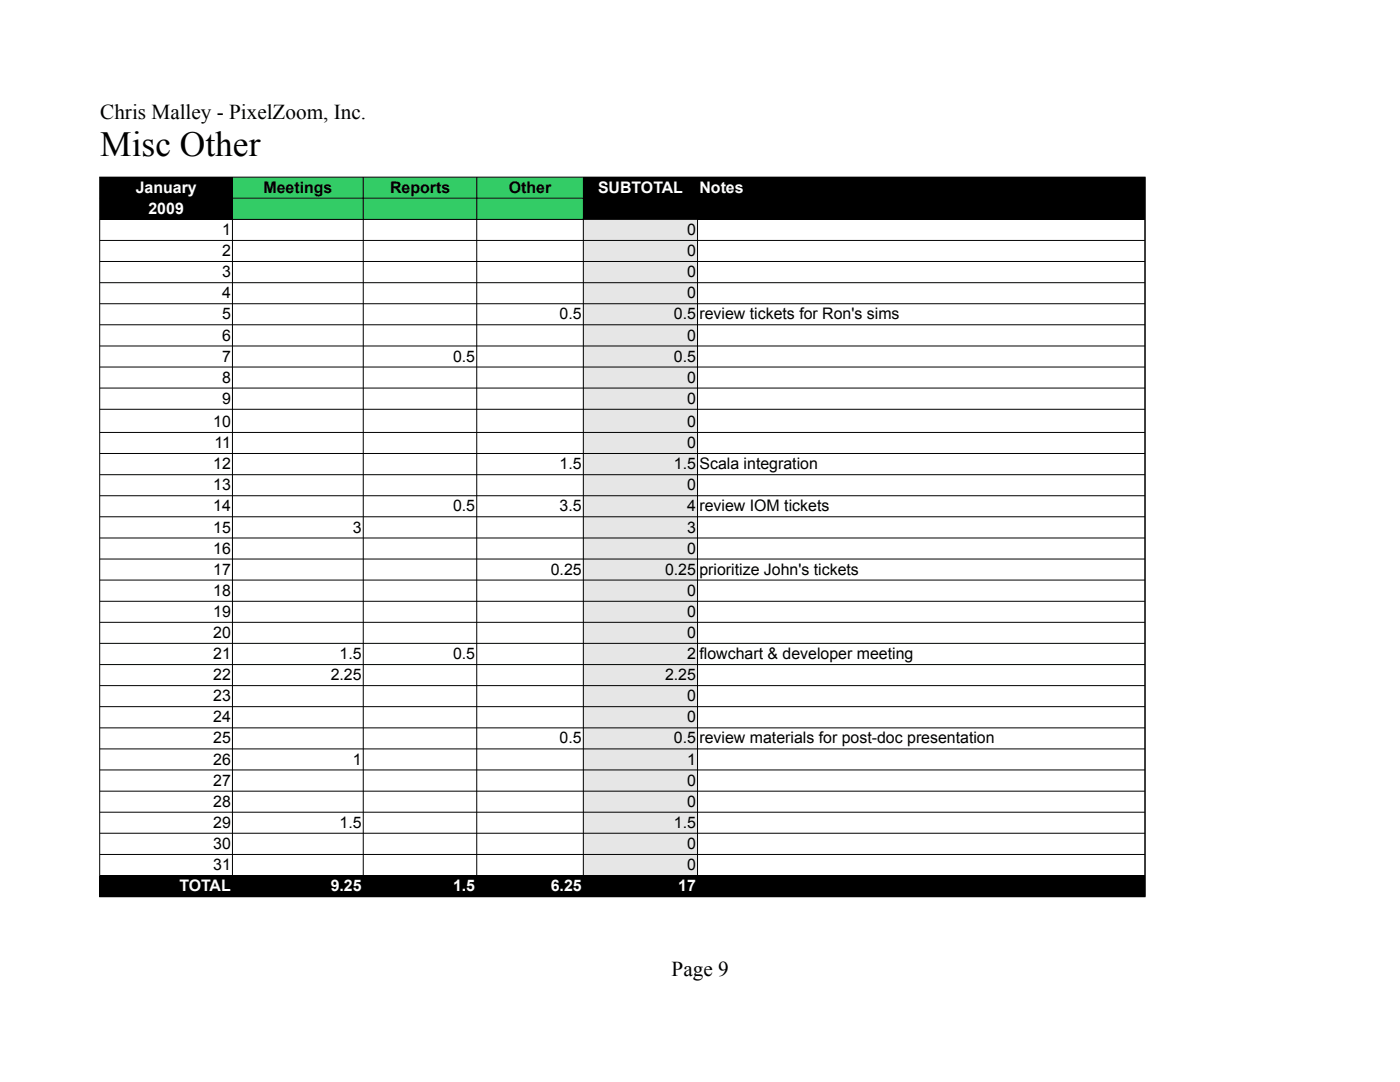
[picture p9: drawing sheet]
<svg xmlns="http://www.w3.org/2000/svg" width="279mm" height="216mm" viewBox="0 0 279 216" stroke-linecap="round" stroke-linejoin="round" font-family="sans-serif">
<defs><g id="words">
<text font-size="7.1" x="20" y="31.2">Misc Other</text>
<g font-size="4.2">
<text x="20" y="23.8">Chris Malley - PixelZoom, Inc.</text>
<text x="134" y="194.7">Page 9</text>
</g>
<g font-size="3.2" fill="#fff">
<text x="27.1" y="38.5">January</text>
<text x="119.3" y="38.5">SUBTOTAL</text>
<text x="139.6" y="38.5">Notes</text>
<text x="29.6" y="42.7">2009</text>
<text x="35.8" y="177.8">TOTAL</text>
<text x="66" y="177.8">9.25</text>
<text x="90.4" y="177.8">1.5</text>
<text x="109.9" y="177.8">6.25</text>
<text x="135.4" y="177.8">17</text>
</g>
<g font-size="3.2">
<text x="52.6" y="38.5">Meetings</text>
<text x="77.9" y="38.5">Reports</text>
<text x="101.6" y="38.5">Other</text>
<text x="44.3" y="46.9">1</text>
<text x="137.1" y="46.9">0</text>
<text x="44.3" y="51.1">2</text>
<text x="137.1" y="51.1">0</text>
<text x="44.3" y="55.3">3</text>
<text x="44.3" y="59.5">4</text>
<text x="137.1" y="55.3">0</text>
<text x="137.1" y="59.5">0</text>
<text x="44.3" y="63.7">5</text>
<text x="111.7" y="63.7">0.5</text>
<text x="134.5" y="63.7">0.5</text>
<text x="139.6" y="63.7">review tickets for Ron's sims</text>
<text x="44.3" y="67.9">6</text>
<text x="137.1" y="67.9">0</text>
<text x="44.3" y="72.1">7</text>
<text x="44.3" y="76.4">8</text>
<text x="90.4" y="72.1">0.5</text>
<text x="134.5" y="72.1">0.5</text>
<text x="137.1" y="76.4">0</text>
<text x="44.3" y="80.6">9</text>
<text x="137.1" y="80.6">0</text>
<text x="42.5" y="85.2">10</text>
<text x="42.8" y="89.4">11</text>
<text x="137.1" y="85.2">0</text>
<text x="137.1" y="89.4">0</text>
<text x="42.5" y="93.6">12</text>
<text x="111.7" y="93.6">1.5</text>
<text x="134.5" y="93.6">1.5</text>
<text x="139.6" y="93.6">Scala integration</text>
<text x="42.5" y="97.8">13</text>
<text x="137.1" y="97.8">0</text>
<text x="42.5" y="102">14</text>
<text x="42.5" y="106.3">15</text>
<text x="70.4" y="106.3">3</text>
<text x="90.4" y="102">0.5</text>
<text x="111.7" y="102">3.5</text>
<text x="137.1" y="102">4</text>
<text x="137.1" y="106.3">3</text>
<text x="139.6" y="102">review IOM tickets</text>
<text x="42.5" y="110.5">16</text>
<text x="137.1" y="110.5">0</text>
<text x="42.5" y="114.7">17</text>
<text x="42.5" y="118.9">18</text>
<text x="109.9" y="114.7">0.25</text>
<text x="132.7" y="114.7">0.25</text>
<text x="137.1" y="118.9">0</text>
<text x="139.6" y="114.7">prioritize John's tickets</text>
<text x="42.5" y="123.1">19</text>
<text x="137.1" y="123.1">0</text>
<text x="42.5" y="127.3">20</text>
<text x="42.5" y="131.5">21</text>
<text x="67.8" y="131.5">1.5</text>
<text x="90.4" y="131.5">0.5</text>
<text x="137.1" y="127.3">0</text>
<text x="137.1" y="131.5">2</text>
<text x="139.6" y="131.5">flowchart &amp; developer meeting</text>
<text x="42.5" y="135.7">22</text>
<text x="66" y="135.7">2.25</text>
<text x="132.7" y="135.7">2.25</text>
<text x="42.5" y="139.9">23</text>
<text x="137.1" y="139.9">0</text>
<text x="42.5" y="144.1">24</text>
<text x="42.5" y="148.3">25</text>
<text x="111.7" y="148.3">0.5</text>
<text x="134.5" y="148.3">0.5</text>
<text x="137.1" y="144.1">0</text>
<text x="139.6" y="148.3">review materials for post-doc presentation</text>
<text x="42.5" y="152.6">26</text>
<text x="70.4" y="152.6">1</text>
<text x="137.1" y="152.6">1</text>
<text x="42.5" y="156.8">27</text>
<text x="42.5" y="161">28</text>
<text x="137.1" y="156.8">0</text>
<text x="137.1" y="161">0</text>
<text x="42.5" y="165.2">29</text>
<text x="67.8" y="165.2">1.5</text>
<text x="134.5" y="165.2">1.5</text>
<text x="42.5" y="169.4">30</text>
<text x="42.5" y="173.6">31</text>
<text x="137.1" y="169.4">0</text>
<text x="137.1" y="173.6">0</text>
</g>
</g></defs>
<path d="M19.9 35.4h26.5v8.4h-26.5z" fill-rule="evenodd" fill="#000"/>
<path d="M46.4 35.4h70.1v8.4h-70.1z" fill-rule="evenodd" fill="#3c6"/>
<path d="M116.5 35.4h112v8.4h-112z" fill-rule="evenodd" fill="#000"/>
<path d="M116.5 43.8h22.7v130.9h-22.7z" fill-rule="evenodd" fill="#e6e6e6"/>
<path d="M19.9 174.8h208.6v4.1h-208.6z" fill-rule="evenodd" fill="#000"/>
<g fill="none" stroke="#000" stroke-width=".2">
<path d="M19.9 35.3h208.6v143.6h-208.6zM19.9 39.5h208.6M46.4 35.4v143.5M72.5 35.4v143.5M95.1 35.4v143.5M116.4 35.4v143.5M139.2 35.4v143.5M228.5 35.4v143.5h-208.6M19.9 43.8h208.6M19.9 48h208.6M19.9 52.2h208.6M19.9 56.4h208.6"/>
<path d="M19.9 60.6h208.6M19.9 64.8h208.6M19.9 69h208.6M19.9 73.2h208.6M19.9 77.4h208.6M19.9 81.7h208.6M19.9 86.3h208.6M19.9 90.5h208.6M19.9 94.7h208.6M19.9 98.9h208.6M19.9 103.1h208.6M19.9 107.4h208.6"/>
<path d="M19.9 111.5h208.6M19.9 115.7h208.6M19.9 120h208.6M19.9 124.2h208.6M19.9 128.4h208.6M19.9 132.6h208.6M19.9 136.8h208.6M19.9 141h208.6M19.9 145.2h208.6M19.9 149.4h208.6M19.9 153.6h208.6M19.9 157.9h208.6"/>
<path d="M19.9 162.1h208.6M19.9 166.3h208.6M19.9 170.5h208.6M19.9 174.7h208.6"/>
</g>
<use href="#words"/>
</svg>
